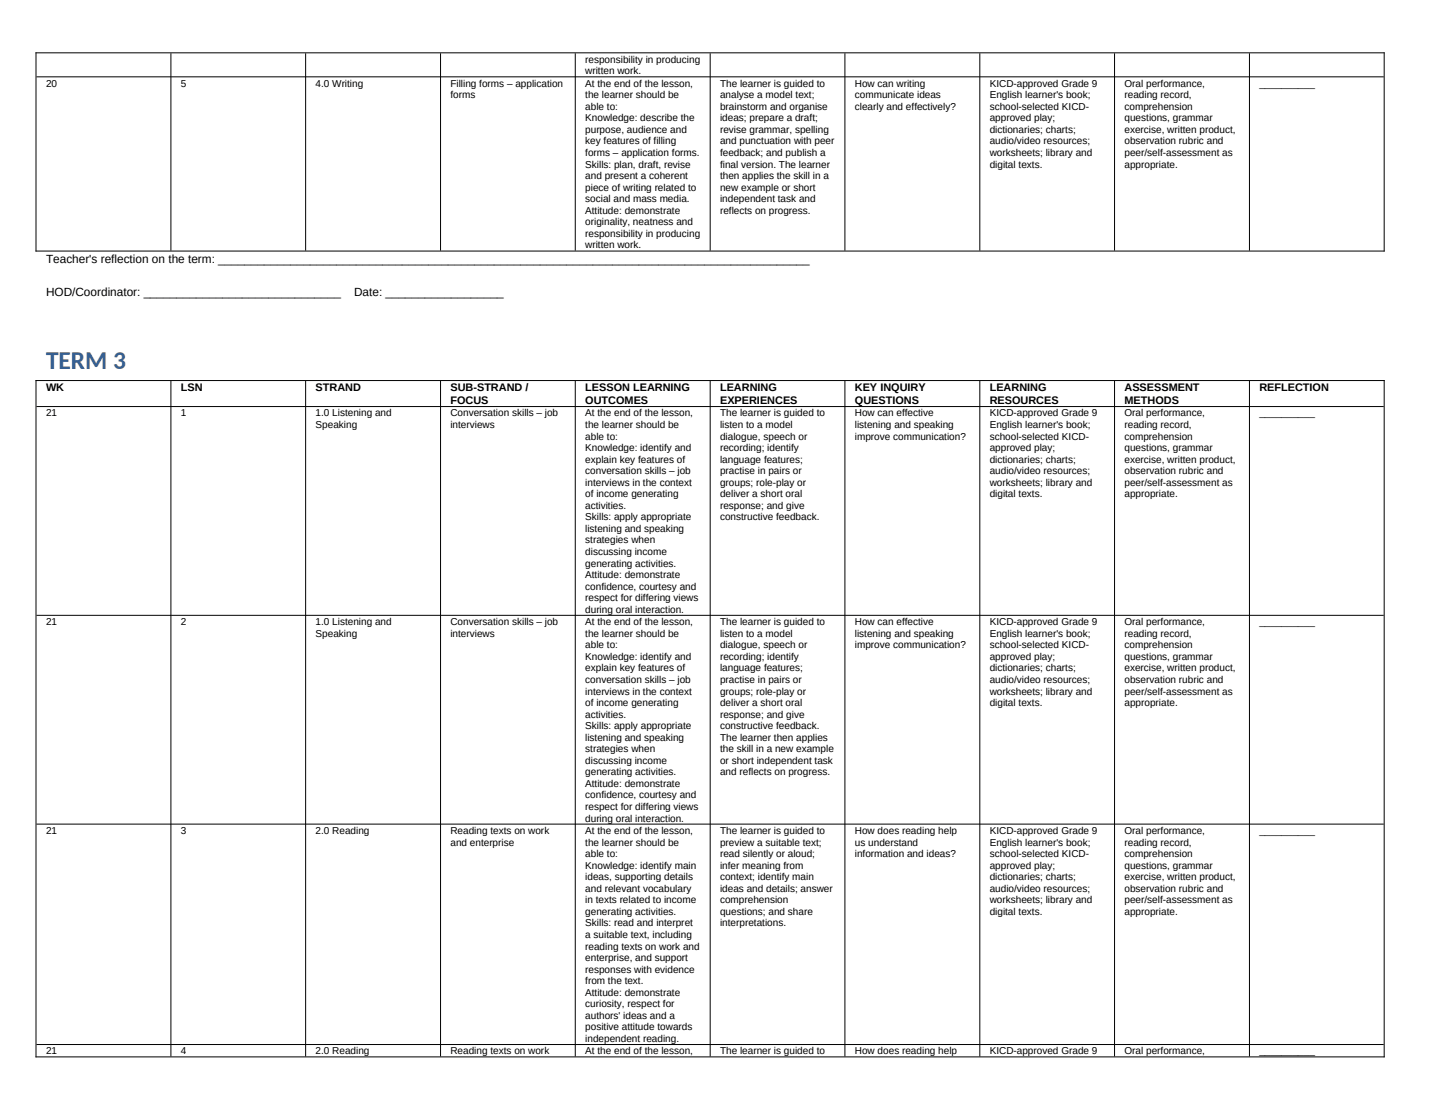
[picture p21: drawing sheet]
<svg xmlns="http://www.w3.org/2000/svg" width="279mm" height="216mm" viewBox="0 0 279 216" stroke-linecap="round" stroke-linejoin="round" font-family="sans-serif">
<defs><g id="words">
<text font-size="4.9" fill="#365f91" x="8.9" y="71.5">TERM 3</text>
<g font-size="2.3">
<text x="8.9" y="50.9">Teacher's reflection on the term: __________________________________________________________________________________________</text>
<text x="8.9" y="57.5">HOD/Coordinator: ______________________________</text>
<text x="68.7" y="57.5">Date: __________________</text>
</g>
<g font-size="2.1">
<text x="8.9" y="75.9">WK</text>
<text x="35.1" y="75.9">LSN</text>
<text x="61.2" y="75.9">STRAND</text>
<text x="87.4" y="75.9">SUB-STRAND /</text>
<text x="113.6" y="75.9">LESSON LEARNING</text>
<text x="139.7" y="75.9">LEARNING</text>
<text x="165.9" y="75.9">KEY INQUIRY</text>
<text x="192" y="75.9">LEARNING</text>
<text x="218.2" y="75.9">ASSESSMENT</text>
<text x="244.4" y="75.9">REFLECTION</text>
<text x="87.4" y="78.3">FOCUS</text>
<text x="113.6" y="78.3">OUTCOMES</text>
<text x="139.7" y="78.3">EXPERIENCES</text>
<text x="165.9" y="78.3">QUESTIONS</text>
<text x="192" y="78.3">RESOURCES</text>
<text x="218.2" y="78.3">METHODS</text>
</g>
<g font-size="1.9">
<text x="8.9" y="16.8">20</text>
<text x="35.1" y="16.8">5</text>
<text x="61.2" y="16.8">4.0 Writing</text>
<text x="87.4" y="16.8">Filling forms – application</text>
<text x="113.6" y="12.2">responsibility in producing</text>
<text x="113.6" y="14.4">written work.</text>
<text x="113.6" y="16.8">At the end of the lesson,</text>
<text x="139.7" y="16.8">The learner is guided to</text>
<text x="165.9" y="16.8">How can writing</text>
<text x="192" y="16.8">KICD-approved Grade 9</text>
<text x="218.2" y="16.8">Oral performance,</text>
<text x="244.4" y="16.8">__________</text>
<text x="87.4" y="19.1">forms</text>
<text x="113.6" y="19.1">the learner should be</text>
<text x="113.6" y="21.3">able to:</text>
<text x="113.6" y="23.5">Knowledge: describe the</text>
<text x="139.7" y="19.1">analyse a model text;</text>
<text x="139.7" y="21.3">brainstorm and organise</text>
<text x="139.7" y="23.5">ideas; prepare a draft;</text>
<text x="165.9" y="19.1">communicate ideas</text>
<text x="165.9" y="21.3">clearly and effectively?</text>
<text x="192" y="19.1">English learner's book;</text>
<text x="192" y="21.3">school-selected KICD-</text>
<text x="192" y="23.5">approved play;</text>
<text x="218.2" y="19.1">reading record,</text>
<text x="218.2" y="21.3">comprehension</text>
<text x="218.2" y="23.5">questions, grammar</text>
<text x="113.6" y="25.8">purpose, audience and</text>
<text x="113.6" y="28">key features of filling</text>
<text x="139.7" y="25.8">revise grammar, spelling</text>
<text x="139.7" y="28">and punctuation with peer</text>
<text x="192" y="25.8">dictionaries; charts;</text>
<text x="192" y="28">audio/video resources;</text>
<text x="218.2" y="25.8">exercise, written product,</text>
<text x="218.2" y="28">observation rubric and</text>
<text x="113.6" y="30.3">forms – application forms.</text>
<text x="113.6" y="32.5">Skills: plan, draft, revise</text>
<text x="113.6" y="34.7">and present a coherent</text>
<text x="139.7" y="30.3">feedback; and publish a</text>
<text x="139.7" y="32.5">final version. The learner</text>
<text x="139.7" y="34.7">then applies the skill in a</text>
<text x="192" y="30.3">worksheets; library and</text>
<text x="192" y="32.5">digital texts.</text>
<text x="218.2" y="30.3">peer/self-assessment as</text>
<text x="218.2" y="32.5">appropriate.</text>
<text x="113.6" y="37">piece of writing related to</text>
<text x="113.6" y="39.2">social and mass media.</text>
<text x="113.6" y="41.5">Attitude: demonstrate</text>
<text x="139.7" y="37">new example or short</text>
<text x="139.7" y="39.2">independent task and</text>
<text x="139.7" y="41.5">reflects on progress.</text>
<text x="113.6" y="43.7">originality, neatness and</text>
<text x="113.6" y="45.9">responsibility in producing</text>
<text x="113.6" y="48.2">written work.</text>
<text x="8.9" y="80.8">21</text>
<text x="35.1" y="80.8">1</text>
<text x="61.2" y="80.8">1.0 Listening and</text>
<text x="61.2" y="83">Speaking</text>
<text x="87.4" y="80.8">Conversation skills – job</text>
<text x="87.4" y="83">interviews</text>
<text x="113.6" y="80.8">At the end of the lesson,</text>
<text x="113.6" y="83">the learner should be</text>
<text x="139.7" y="80.8">The learner is guided to</text>
<text x="139.7" y="83">listen to a model</text>
<text x="165.9" y="80.8">How can effective</text>
<text x="165.9" y="83">listening and speaking</text>
<text x="192" y="80.8">KICD-approved Grade 9</text>
<text x="192" y="83">English learner's book;</text>
<text x="218.2" y="80.8">Oral performance,</text>
<text x="218.2" y="83">reading record,</text>
<text x="244.4" y="80.8">__________</text>
<text x="113.6" y="85.3">able to:</text>
<text x="113.6" y="87.5">Knowledge: identify and</text>
<text x="113.6" y="89.7">explain key features of</text>
<text x="139.7" y="85.3">dialogue, speech or</text>
<text x="139.7" y="87.5">recording; identify</text>
<text x="139.7" y="89.7">language features;</text>
<text x="165.9" y="85.3">improve communication?</text>
<text x="192" y="85.3">school-selected KICD-</text>
<text x="192" y="87.5">approved play;</text>
<text x="192" y="89.7">dictionaries; charts;</text>
<text x="218.2" y="85.3">comprehension</text>
<text x="218.2" y="87.5">questions, grammar</text>
<text x="218.2" y="89.7">exercise, written product,</text>
<text x="113.6" y="92">conversation skills – job</text>
<text x="113.6" y="94.2">interviews in the context</text>
<text x="139.7" y="92">practise in pairs or</text>
<text x="139.7" y="94.2">groups; role-play or</text>
<text x="192" y="92">audio/video resources;</text>
<text x="192" y="94.2">worksheets; library and</text>
<text x="218.2" y="92">observation rubric and</text>
<text x="218.2" y="94.2">peer/self-assessment as</text>
<text x="113.6" y="96.5">of income generating</text>
<text x="113.6" y="98.7">activities.</text>
<text x="113.6" y="100.9">Skills: apply appropriate</text>
<text x="139.7" y="96.5">deliver a short oral</text>
<text x="139.7" y="98.7">response; and give</text>
<text x="139.7" y="100.9">constructive feedback.</text>
<text x="192" y="96.5">digital texts.</text>
<text x="218.2" y="96.5">appropriate.</text>
<text x="113.6" y="103.2">listening and speaking</text>
<text x="113.6" y="105.4">strategies when</text>
<text x="113.6" y="107.7">discussing income</text>
<text x="113.6" y="109.9">generating activities.</text>
<text x="113.6" y="112.1">Attitude: demonstrate</text>
<text x="113.6" y="114.4">confidence, courtesy and</text>
<text x="113.6" y="116.6">respect for differing views</text>
<text x="113.6" y="118.9">during oral interaction.</text>
<text x="8.9" y="121.3">21</text>
<text x="35.1" y="121.3">2</text>
<text x="61.2" y="121.3">1.0 Listening and</text>
<text x="61.2" y="123.5">Speaking</text>
<text x="87.4" y="121.3">Conversation skills – job</text>
<text x="87.4" y="123.5">interviews</text>
<text x="113.6" y="121.3">At the end of the lesson,</text>
<text x="113.6" y="123.5">the learner should be</text>
<text x="113.6" y="125.8">able to:</text>
<text x="139.7" y="121.3">The learner is guided to</text>
<text x="139.7" y="123.5">listen to a model</text>
<text x="139.7" y="125.8">dialogue, speech or</text>
<text x="165.9" y="121.3">How can effective</text>
<text x="165.9" y="123.5">listening and speaking</text>
<text x="165.9" y="125.8">improve communication?</text>
<text x="192" y="121.3">KICD-approved Grade 9</text>
<text x="192" y="123.5">English learner's book;</text>
<text x="192" y="125.8">school-selected KICD-</text>
<text x="218.2" y="121.3">Oral performance,</text>
<text x="218.2" y="123.5">reading record,</text>
<text x="218.2" y="125.8">comprehension</text>
<text x="244.4" y="121.3">__________</text>
<text x="113.6" y="128">Knowledge: identify and</text>
<text x="113.6" y="130.2">explain key features of</text>
<text x="139.7" y="128">recording; identify</text>
<text x="139.7" y="130.2">language features;</text>
<text x="192" y="128">approved play;</text>
<text x="192" y="130.2">dictionaries; charts;</text>
<text x="218.2" y="128">questions, grammar</text>
<text x="218.2" y="130.2">exercise, written product,</text>
<text x="113.6" y="132.5">conversation skills – job</text>
<text x="113.6" y="134.7">interviews in the context</text>
<text x="113.6" y="137">of income generating</text>
<text x="139.7" y="132.5">practise in pairs or</text>
<text x="139.7" y="134.7">groups; role-play or</text>
<text x="139.7" y="137">deliver a short oral</text>
<text x="192" y="132.5">audio/video resources;</text>
<text x="192" y="134.7">worksheets; library and</text>
<text x="192" y="137">digital texts.</text>
<text x="218.2" y="132.5">observation rubric and</text>
<text x="218.2" y="134.7">peer/self-assessment as</text>
<text x="218.2" y="137">appropriate.</text>
<text x="113.6" y="139.2">activities.</text>
<text x="113.6" y="141.4">Skills: apply appropriate</text>
<text x="113.6" y="143.7">listening and speaking</text>
<text x="139.7" y="139.2">response; and give</text>
<text x="139.7" y="141.4">constructive feedback.</text>
<text x="139.7" y="143.7">The learner then applies</text>
<text x="113.6" y="145.9">strategies when</text>
<text x="113.6" y="148.2">discussing income</text>
<text x="139.7" y="145.9">the skill in a new example</text>
<text x="139.7" y="148.2">or short independent task</text>
<text x="113.6" y="150.4">generating activities.</text>
<text x="113.6" y="152.6">Attitude: demonstrate</text>
<text x="113.6" y="154.9">confidence, courtesy and</text>
<text x="139.7" y="150.4">and reflects on progress.</text>
<text x="8.9" y="161.8">21</text>
<text x="35.1" y="161.8">3</text>
<text x="61.2" y="161.8">2.0 Reading</text>
<text x="87.4" y="161.8">Reading texts on work</text>
<text x="113.6" y="157.1">respect for differing views</text>
<text x="113.6" y="159.4">during oral interaction.</text>
<text x="113.6" y="161.8">At the end of the lesson,</text>
<text x="139.7" y="161.8">The learner is guided to</text>
<text x="165.9" y="161.8">How does reading help</text>
<text x="192" y="161.8">KICD-approved Grade 9</text>
<text x="218.2" y="161.8">Oral performance,</text>
<text x="244.4" y="161.8">__________</text>
<text x="87.4" y="164">and enterprise</text>
<text x="113.6" y="164">the learner should be</text>
<text x="113.6" y="166.3">able to:</text>
<text x="139.7" y="164">preview a suitable text;</text>
<text x="139.7" y="166.3">read silently or aloud;</text>
<text x="165.9" y="164">us understand</text>
<text x="165.9" y="166.3">information and ideas?</text>
<text x="192" y="164">English learner's book;</text>
<text x="192" y="166.3">school-selected KICD-</text>
<text x="218.2" y="164">reading record,</text>
<text x="218.2" y="166.3">comprehension</text>
<text x="113.6" y="168.5">Knowledge: identify main</text>
<text x="113.6" y="170.7">ideas, supporting details</text>
<text x="113.6" y="173">and relevant vocabulary</text>
<text x="139.7" y="168.5">infer meaning from</text>
<text x="139.7" y="170.7">context; identify main</text>
<text x="139.7" y="173">ideas and details; answer</text>
<text x="192" y="168.5">approved play;</text>
<text x="192" y="170.7">dictionaries; charts;</text>
<text x="192" y="173">audio/video resources;</text>
<text x="218.2" y="168.5">questions, grammar</text>
<text x="218.2" y="170.7">exercise, written product,</text>
<text x="218.2" y="173">observation rubric and</text>
<text x="113.6" y="175.2">in texts related to income</text>
<text x="113.6" y="177.5">generating activities.</text>
<text x="113.6" y="179.7">Skills: read and interpret</text>
<text x="139.7" y="175.2">comprehension</text>
<text x="139.7" y="177.5">questions; and share</text>
<text x="139.7" y="179.7">interpretations.</text>
<text x="192" y="175.2">worksheets; library and</text>
<text x="192" y="177.5">digital texts.</text>
<text x="218.2" y="175.2">peer/self-assessment as</text>
<text x="218.2" y="177.5">appropriate.</text>
<text x="113.6" y="181.9">a suitable text, including</text>
<text x="113.6" y="184.2">reading texts on work and</text>
<text x="113.6" y="186.4">enterprise, and support</text>
<text x="113.6" y="188.7">responses with evidence</text>
<text x="113.6" y="190.9">from the text.</text>
<text x="113.6" y="193.1">Attitude: demonstrate</text>
<text x="113.6" y="195.4">curiosity, respect for</text>
<text x="113.6" y="197.6">authors' ideas and a</text>
<text x="113.6" y="199.9">positive attitude towards</text>
<text x="113.6" y="202.1">independent reading.</text>
<text x="8.9" y="204.5">21</text>
<text x="35.1" y="204.5">4</text>
<text x="61.2" y="204.5">2.0 Reading</text>
<text x="87.4" y="204.5">Reading texts on work</text>
<text x="113.6" y="204.5">At the end of the lesson,</text>
<text x="139.7" y="204.5">The learner is guided to</text>
<text x="165.9" y="204.5">How does reading help</text>
<text x="192" y="204.5">KICD-approved Grade 9</text>
<text x="218.2" y="204.5">Oral performance,</text>
<text x="244.4" y="204.5">__________</text>
</g>
</g></defs>
<g fill="none" stroke="#000" stroke-width=".19">
<path d="M6.9 10.2h261.8M7 10.2v38.6M7.1 14.9h261.4M33.2 10.3v38.3M59.3 10.3v38.3M85.5 10.3v38.3M111.6 10.3v38.3M137.8 10.3v38.3M163.9 10.3v38.3M190.1 10.3v38.3M216.3 10.3v38.3M242.4 10.3v38.3"/>
<path d="M268.6 10.2v38.6M6.9 48.7h261.8M6.9 73.8h261.8M7 73.7v131.4M7.1 78.9h261.4M33.2 73.9v131M59.3 73.9v131M85.5 73.9v131M111.6 73.9v131M137.8 73.9v131M163.9 73.9v131M190.1 73.9v131"/>
<path d="M216.3 73.9v131M242.4 73.9v131M268.6 73.7v131.4M7.1 119.4h261.4M7.1 159.9h261.4M6.9 205h261.8M7.1 202.6h261.4"/>
</g>
<use href="#words"/>
</svg>
